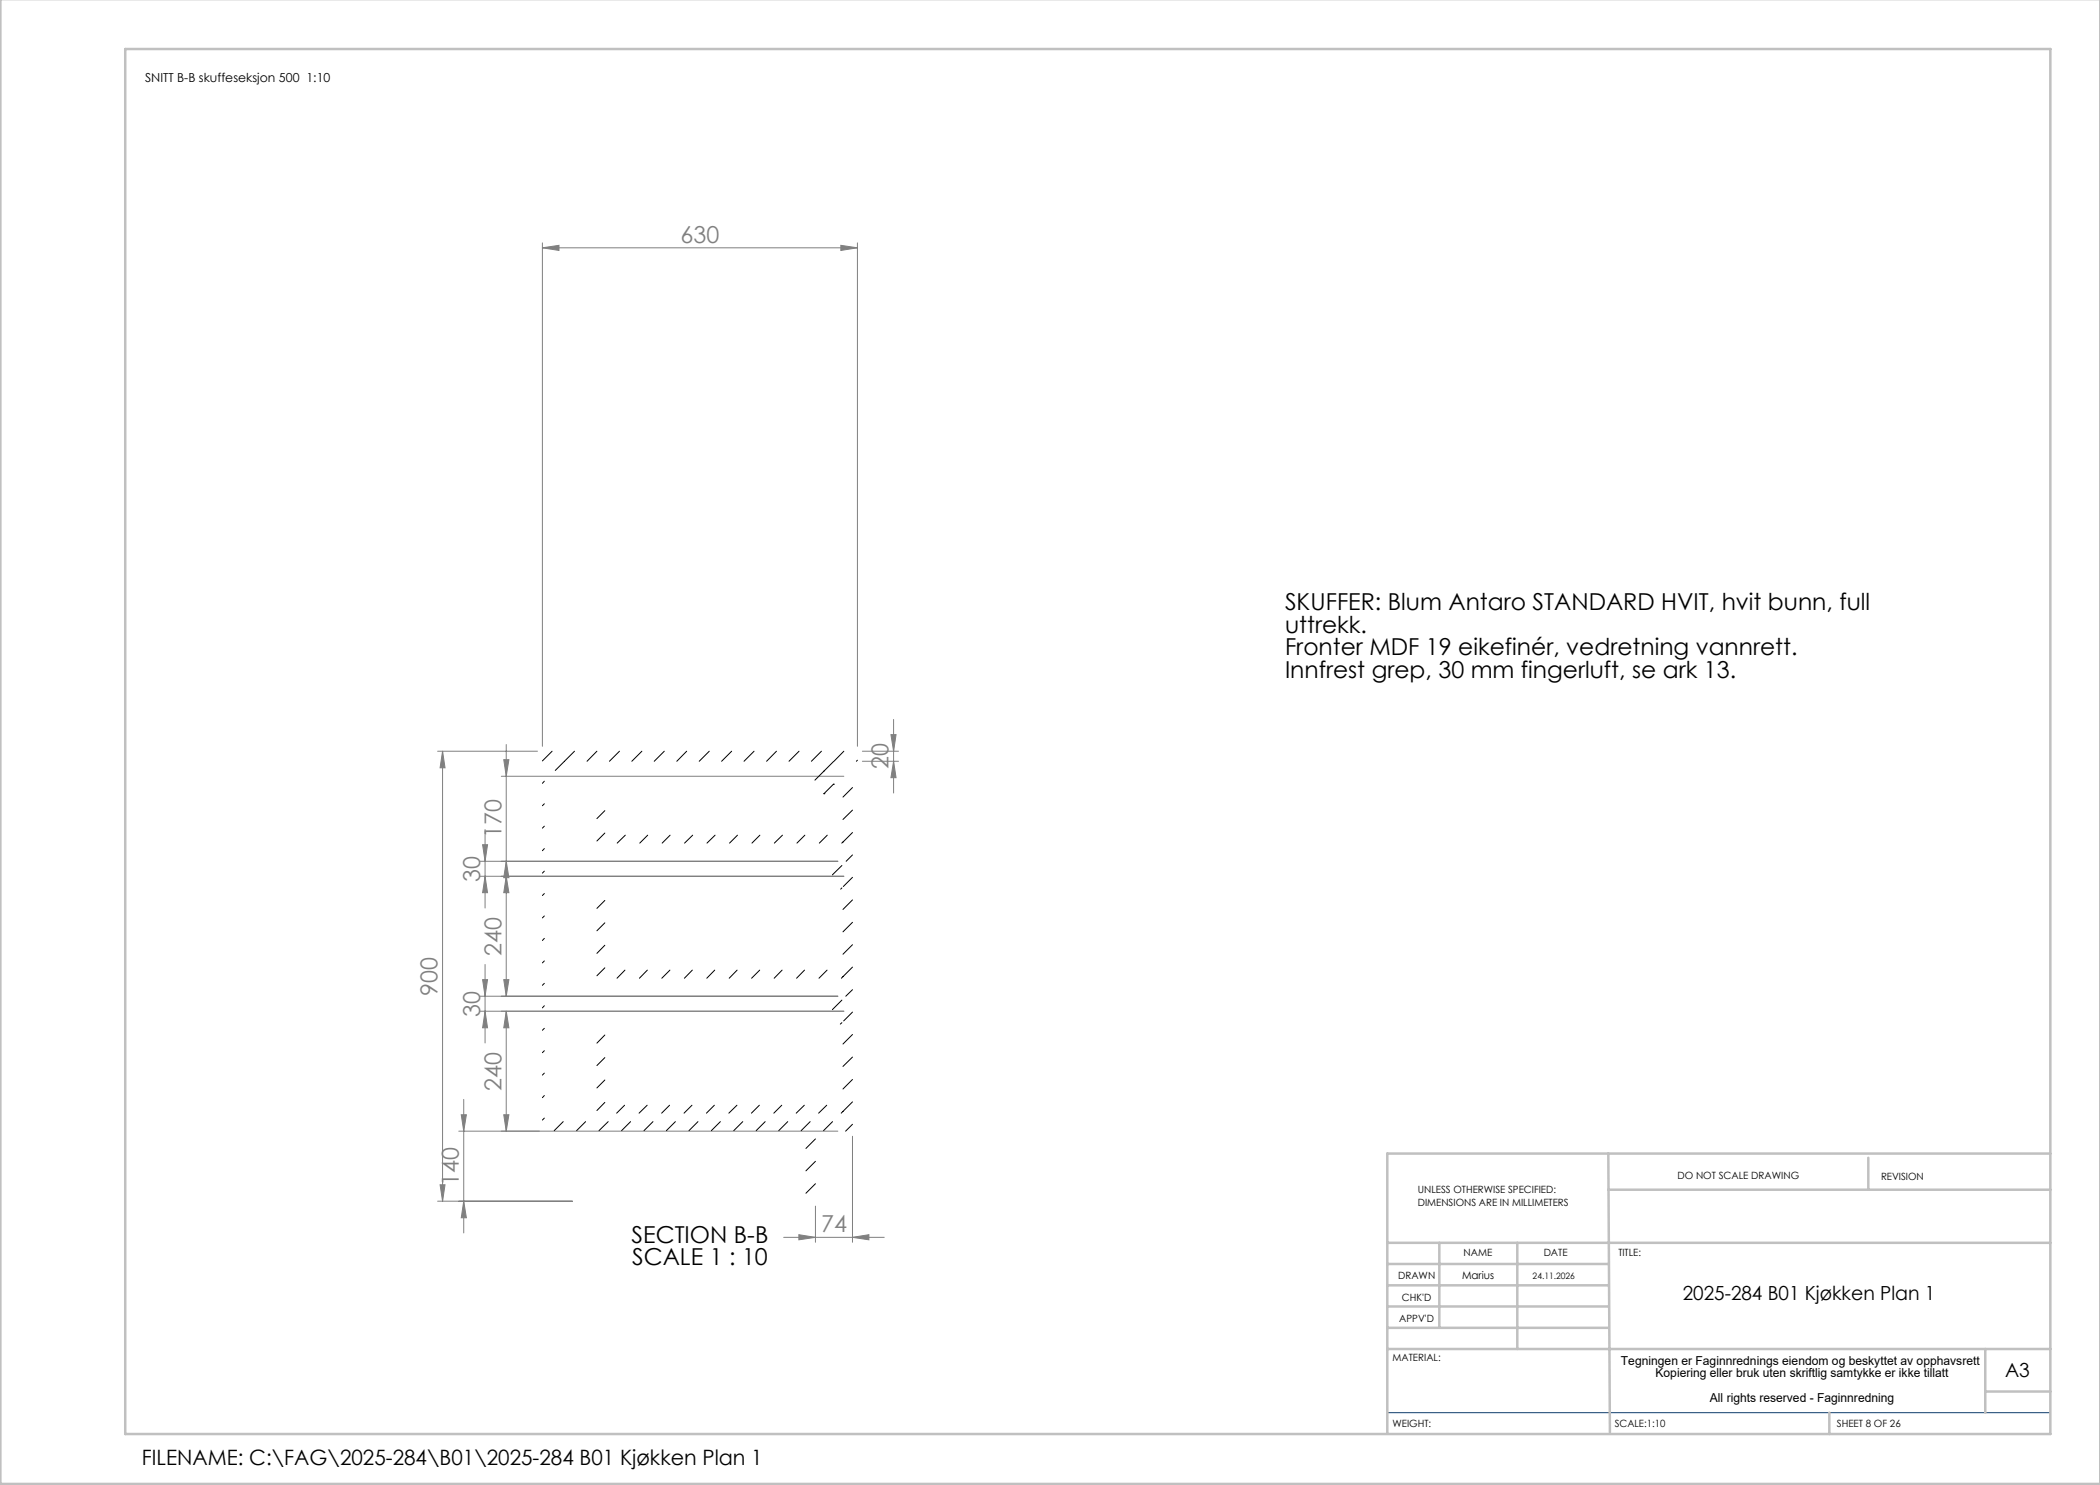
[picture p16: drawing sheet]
<svg xmlns="http://www.w3.org/2000/svg" width="420mm" height="297mm" viewBox="0 0 420 297" stroke-linecap="round" stroke-linejoin="round" font-family="sans-serif">
<defs><g id="words">
<g font-size="4.7" fill="#808080">
<text x="136.1" y="48.5">630</text>
<text x="177.7" y="153.8" transform="rotate(-90 177.7 153.8)">20</text>
<text x="100.3" y="167.6" transform="rotate(-90 100.3 167.6)">170</text>
<text x="96" y="176.3" transform="rotate(-90 96 176.3)">30</text>
<text x="100.3" y="191.1" transform="rotate(-90 100.3 191.1)">240</text>
<text x="87.5" y="199.1" transform="rotate(-90 87.5 199.1)">900</text>
<text x="96" y="203.3" transform="rotate(-90 96 203.3)">30</text>
<text x="100.3" y="218.1" transform="rotate(-90 100.3 218.1)">240</text>
<text x="91.8" y="237.1" transform="rotate(-90 91.8 237.1)">140</text>
<text x="164.2" y="246.4">74</text>
</g>
<g font-size="4.7">
<text x="257" y="122">SKUFFER: Blum Antaro STANDARD HVIT, hvit bunn, full</text>
<text x="257" y="126.5">uttrekk.</text>
<text x="257" y="131.1">Fronter MDF 19 eikefinér, vedretning vannrett.</text>
<text x="257" y="135.6">Innfrest grep, 30 mm fingerluft, se ark 13.</text>
<text x="126.3" y="248.5">SECTION B-B</text>
<text x="126.4" y="253.1">SCALE 1 : 10</text>
</g>
<text font-size="4.2" x="28.4" y="293.1">FILENAME: C:\FAG\2025-284\B01\2025-284 B01 Kjøkken Plan 1</text>
<g font-size="3.9">
<text x="336.6" y="259.9">2025-284 B01 Kjøkken Plan 1</text>
<text x="401" y="275.4">A3</text>
</g>
<g font-size="2.5">
<text x="29" y="16.3">SNITT B-B skuffeseksjon 500 1:10</text>
<text x="324.2" y="273">Tegningen er Faginnrednings eiendom og beskyttet av opphavsrett</text>
<text x="331.1" y="275.4">Kopiering eller bruk uten skriftlig samtykke er ikke tillatt</text>
<text x="342" y="280.4">All rights reserved - Faginnredning</text>
</g>
<text font-size="2.1" x="292.4" y="255.9">Marius</text>
<g font-size="2">
<text x="283.6" y="238.6">UNLESS OTHERWISE SPECIFIED:</text>
<text x="335.5" y="235.8">DO NOT SCALE DRAWING</text>
<text x="376.2" y="236">REVISION</text>
<text x="283.6" y="241.1">DIMENSIONS ARE IN MILLIMETERS</text>
<text x="292.7" y="251.1">NAME</text>
<text x="308.7" y="251.1">DATE</text>
<text x="323.7" y="251.1">TITLE:</text>
<text x="279.6" y="255.9">DRAWN</text>
<text x="280.4" y="260.1">CHK'D</text>
<text x="279.9" y="264.4">APPV'D</text>
<text x="278.5" y="272.3">MATERIAL:</text>
<text x="278.5" y="285.3">WEIGHT:</text>
<text x="323" y="285.4">SCALE:1:10</text>
<text x="367.4" y="285.4">SHEET 8 OF 26</text>
</g>
<text font-size="1.8" x="306.5" y="255.9">24.11.2026</text>
</g></defs>
<g fill="none" stroke="#808080" stroke-width=".2">
<path d="M108.5 49.6l3.3-.5v1zM108.5 48.6v100.7M108.5 49.6h63M168.2 49.1l3.3 .5-3.3 .5zM171.5 48.6v100.7M87.5 150.2h20M88.5 150.2v90M88.5 150.2l.5 3.4h-1zM100.3 155.3h68.5M100.8 151.9h1l-.6 3.4zM101.2 148.9v50.3M172.5 150.2h7.2"/>
<path d="M172.5 152.3h7.2M178.2 146.9h1l-.5 3.3zM178.7 143.9v14.7M178.7 152.3l.5 3.2h-1zM96 175.3h72.8M96 172.3h71.6M96.5 168.9h1l-.5 3.4zM97 175.3l.5 3.2h-1zM97 165.9v15.7M101.2 175.3l.6 3.2h-1zM101.2 172.3l.6 3.2h-1zM96 199.2h71.6"/>
<path d="M96.5 195.9h1l-.5 3.3zM97 192.9v15.7M100.8 195.9h1l-.6 3.3zM92.7 219.9v26.7M96 202.2h72.8M97 202.2l.5 3.4h-1zM101.2 202.2v24M101.2 202.2l.6 3.4h-1zM88 237h1l-.5 3.2zM91.8 226.2h75.8M92.3 223h1l-.6 3.2zM100.8 223h1l-.6 3.2z"/>
<path d="M170.5 227.3v21.2M87.5 240.2h27M92.7 240.2l.6 3.4h-1zM156.7 247.5h20.1M159.8 246.9l3.3 .6-3.3 .5zM163.1 241.2v7.3M170.5 247.5l3.3-.6v1.1z"/>
</g>
<path d="M277.5 282.5h132.6" fill="none" stroke="#004080" stroke-width=".2"/>
<g fill="none" stroke="#c0c0c0" stroke-width=".5">
<path d="M.1 -.1v296.9h419.9M25 9.8h385.1v277h-385.1zM321.7 230.7l.3 55.8M321.7 237.9h88.4M373.7 231.6v6.3M410.1 230.7h-132.6v56M277.5 248.6h132.6M277.5 257.1h44.2M277.5 252.8h44.2M287.9 248.6v17M303.5 248.6v21.2M277.5 265.6h44.2"/>
<path d="M277.5 261.3h44.2M277.5 269.8h132.6M397.1 269.8v12.7M397.1 278.3h13M365.9 282.5v4.3"/>
</g>
<g fill="#808080">
<path d="M170.5 247.5l3.3-.6v1.1zM159.8 246.9l3.3 .6-3.3 .5zM168.2 49.1l3.3 .5-3.3 .5zM108.5 49.6l3.3-.5v1z"/>
<path d="M100.8 223h1l-.6 3.2zM101.2 202.2l.6 3.4h-1z"/>
<path d="M97 202.2l.5 3.4h-1zM96.5 195.9h1l-.5 3.3zM100.8 195.9h1l-.6 3.3zM101.2 175.3l.6 3.2h-1zM97 175.3l.5 3.2h-1zM96.5 168.9h1l-.5 3.4zM101.2 172.3l.6 3.2h-1zM100.8 151.9h1l-.6 3.4zM92.7 240.2l.6 3.4h-1zM92.3 223h1l-.6 3.2zM88 237h1l-.5 3.2zM88.5 150.2l.5 3.4h-1zM178.7 152.3l.5 3.2h-1zM178.2 146.9h1l-.5 3.3z"/>
</g>
<g fill="none" stroke="#000" stroke-width=".2">
<path d="M108.9 156.2l-.4 .5M110.4 150.2l-1.9 2M114.9 150.2l-3.8 3.9M119.4 150.2l-2 2.1M123.9 150.2l-2 2.1M128.4 150.2l-2 2.1M132.9 150.2l-2.1 2.1M137.3 150.2l-1.9 2.1M141.9 150.2l-2.1 2.1M146.3 150.2l-2 2.1M150.8 150.2l-2 2.1M155.3 150.2l-2 2.1"/>
<path d="M159.8 150.2l-2 2.1M164.3 150.2l-2 2.1M164.8 158.7h.1M166.7 156.8h.1M166.7 156.8l-1.9 1.9M166.7 152.3l-3.7 3.7M168.8 150.2l-2 2.1M170.5 157.5l-1.9 1.9M171.5 152l-.2 .3M108.9 160.8l-.4 .3M108.9 165.2l-.4 .4M108.9 169.7l-.4 .4"/>
<path d="M108.9 174.2l-.4 .4M108.9 178.7l-.4 .4M121 166.6l-1.6 1.6M121 162.1l-1.6 1.6M125.1 167l-1.7 1.6M129.5 167l-1.5 1.6M134 167l-1.6 1.6M138.5 167l-1.6 1.6M143 167l-1.6 1.6M147.5 167l-1.6 1.6M152 167l-1.6 1.6M156.5 167l-1.6 1.6"/>
<path d="M161 167l-1.6 1.6M165.5 167l-1.6 1.6M168.4 177.6l-.3 .2M168.4 173.1l-1.9 1.9M170.5 175.5l-1.8 1.8M170.5 180l-1.9 1.9M170.5 162l-1.9 1.9M170.5 166.5l-2.2 2.1M170.5 171l-1.3 1.3M108.9 183.2l-.4 .4M108.9 187.7l-.4 .4M108.9 192.2l-.4 .4"/>
<path d="M108.9 196.7l-.4 .4M121 180.1l-1.6 1.6M121 184.6l-1.6 1.6M121 193.6l-1.6 1.6M121 189.1l-1.6 1.6M125 194l-1.6 1.6M129.5 194l-1.6 1.6M134 194l-1.6 1.6M138.5 194l-1.6 1.6M142.9 194l-1.5 1.6M147.4 194l-1.6 1.6M151.9 194l-1.6 1.6"/>
<path d="M156.4 194l-1.6 1.6M160.9 194l-1.6 1.6M165.4 194l-1.6 1.6M170.5 188.9l-1.9 1.9M170.5 193.4l-2.2 2.2M170.5 184.5l-1.9 1.9M170.5 197.9l-1.3 1.3M108.9 201.2l-.4 .4M108.9 205.7l-.4 .4M108.9 210.1l-.4 .4M108.9 214.6l-.4 .4M108.9 219.1l-.4 .4"/>
<path d="M121 207l-1.6 1.6M121 211.5l-1.6 1.6M121 216l-1.6 1.6M168.4 200l-1.9 1.9M168.4 204.5l-.3 .3M170.5 202.4l-1.8 1.8M170.5 206.9l-1.9 1.9M170.5 211.4l-1.9 1.9M170.5 215.9l-1.9 1.9M108.9 223.6l-.4 .4M112.6 224.3l-1.8 1.8M117.1 224.3l-1.8 1.8"/>
<path d="M121 220.5l-1.6 1.6M121.6 224.3l-1.8 1.8M124.9 221l-1.6 1.6M126.1 224.3l-1.8 1.8M129.4 221l-1.6 1.6M130.6 224.3l-1.8 1.8M133.9 221l-1.6 1.6M135.1 224.3l-1.8 1.8M138.4 221l-1.6 1.6M139.6 224.3l-1.8 1.8M142.9 221l-1.6 1.6M144.1 224.3l-1.8 1.8"/>
<path d="M147.4 221l-1.6 1.6M148.6 224.3l-1.8 1.8M151.9 221l-1.6 1.6M153 224.3l-1.8 1.8M156.4 221l-1.6 1.6M157.6 224.3l-1.8 1.8M160.9 221l-1.7 1.6M162 224.3l-1.8 1.8M163.1 227.8l-1.9 1.9M163.1 232.3l-1.9 1.9M163.1 236.7l-1.9 2M165.3 221l-1.6 1.6"/>
<path d="M166.5 224.3l-1.8 1.8M170.5 220.4l-2.3 2.2M170.5 224.9l-1.4 1.3"/>
</g>
<use href="#words"/>
</svg>
